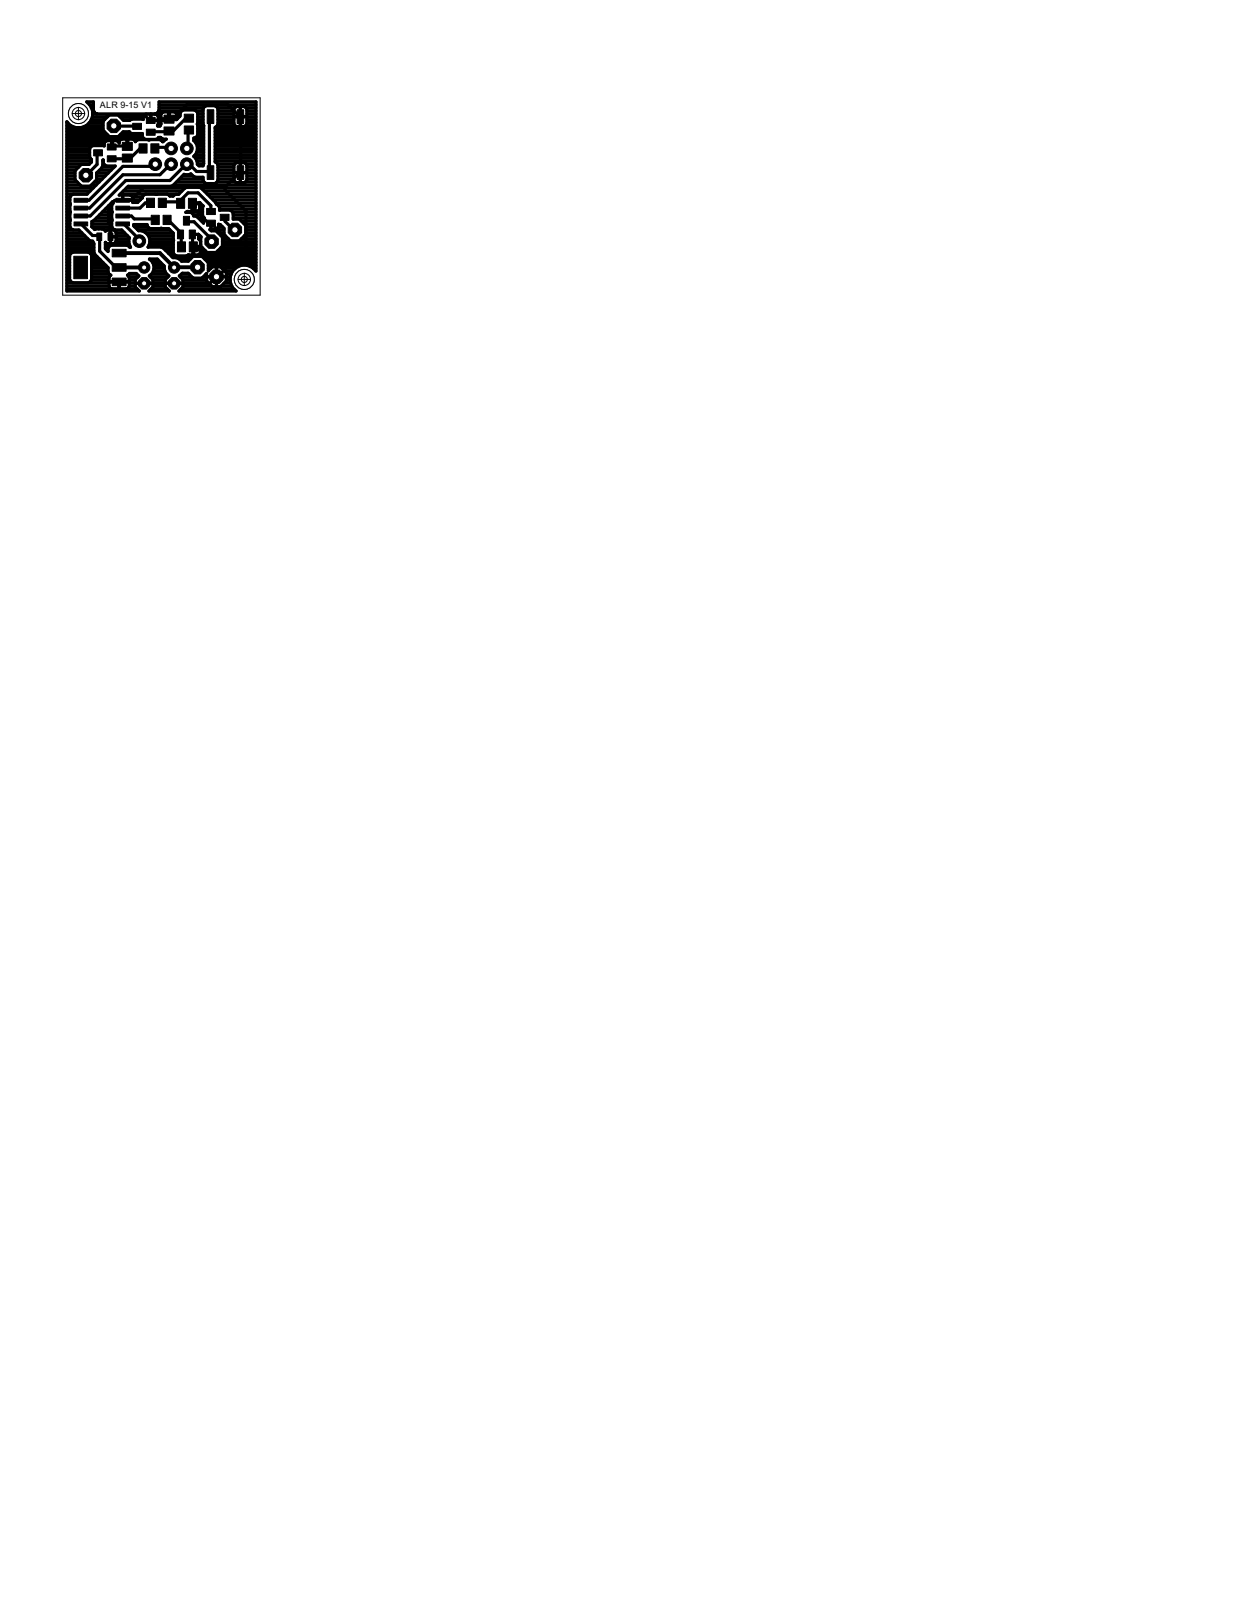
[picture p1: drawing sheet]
<svg xmlns="http://www.w3.org/2000/svg" width="216mm" height="279mm" viewBox="0 0 216 279" stroke-linecap="round" stroke-linejoin="round" font-family="sans-serif">
<defs><g id="words">
<text font-size="1.7" x="17.3" y="18.7">ALR 9-15 V1</text>
</g></defs>
<g fill="#000" stroke="#000" stroke-width=".17">
<path d="M28.5 20h1.7v1.4h-1.7zM32 19.8h1.6v1.4h-1.6zM36 19h1.1v2.4h-1.1zM41.1 19h1.2v2.4h-1.2zM12.8 34.4h2.4v.7h-2.4zM12.8 35.8h2.4v.6h-2.4zM12.8 37.1h2.4v.7h-2.4zM12.8 38.5h2.4v.7h-2.4zM16.3 26h1.5v1.1h-1.5zM18.6 25h1.6v1h-1.6zM18.6 27h1.6v1.1h-1.6zM20.1 38.5h2.4v.7h-2.4z"/>
<path d="M20.1 37.1h2.4v.7h-2.4zM20.1 35.8h2.4v.6h-2.4zM20.1 34.4h2.4v.7h-2.4zM21.2 26.7h1.8v1.4h-1.8zM21.2 24.7h1.8v1.4h-1.8zM23 21.4h1.6v1.1h-1.6zM24.1 25h1.4v1.6h-1.4zM25.4 20.4h1.5v1h-1.5zM25.4 22.4h1.5v1.1h-1.5zM25.4 34.4h1.4v1.6h-1.4zM26.2 25h1.4v1.6h-1.4zM26.2 37.4h1.4v1.6h-1.4z"/>
<path d="M27.5 34.4h1.4v1.6h-1.4zM28.3 37.4h1.4v1.6h-1.4zM28.5 22h1.7v1.4h-1.7zM30.6 34.4h1.4v1.8h-1.4zM30.8 39.9h1.1v1.5h-1.1zM31.8 37.5h1.1v1.6h-1.1zM32 21.9h1.6v1.4h-1.6zM32.7 34.4h1.4v1.8h-1.4zM32.9 39.9h1v1.5h-1zM35.9 38.2h1.5v1.1h-1.5zM35.9 36.2h1.5v1h-1.5zM36 28.8h1.1v2.3h-1.1z"/>
<path d="M38.2 37.2h1.6v1h-1.6zM41.1 28.8h1.2v2.3h-1.2zM12.8 44.5h2.4v3.9h-2.4zM16.8 40.4h.9v1.3h-.9zM18.8 40.4h.8v1.3h-.8zM19.5 48.3h2.4v1.3h-2.4zM19.5 45.8h2.4v1.3h-2.4zM19.5 43.3h2.4v1.3h-2.4zM30.8 42h1.4v1.7h-1.4zM32.9 42h1.3v1.7h-1.3z"/>
</g>
<g fill="none" stroke="#000" stroke-width=".55">
<path d="M15.5 18.2h.7M15.8 18.7h.4M16 19.2h.2M16.1 19.2a2.48 2.48 0 0 1-1.5 2.8 2.48 2.48 0 0 1-3-.9v29.4h12.6l-.7-.7v-1.3l.6-.6-.5-.4h-1.1l-.4 .3 .3 .4v.7h-1.7v1.2l1.5-.1 .2-.4v-.6h-3.5l.1 .9 .4 .2h1.2v-1.2h-1.7v-.7l.3-.4-.3-.3-.1-.3v-.8l-2.4-2.3-.1-.3v-1.6l-.2-.4-.6-.1-1.8-1.8h-1l-.5-.3-.1-.3v-4.1M16.1 19.2l-.4-.9-.7-.6h1.2v1.5l.2 .3 .3 .2M16.1 19.7h11M26.2 19.8v1.1M27.1 19.7h.9M27.1 19.7l.3-.2 .2-.3v-1.5h16.8v29.4a2.48 2.48 0 0 0-3.8-.4 2.48 2.48 0 0 0 .4 3.8h-9.9l.6-.7v-1.3l-.6-.6 .5-.5h1.1l.8 .9h1.6l.8-.8v1.2l1 1h1.4l1-1v-1.4l-1-1h-1.4l-.7 .7v-1.4l-1.1-1.1h-1.6l-.8 .8h-1.2l-.3-.3-.6-.3h-.6l-1.7-1.7-.4-.1h-2.2M27.6 19.2h4M27.6 18.2h16.8M27.6 18.7h7.7"/>
<path d="M29.3 19.7h.1M30.7 19.7h.6M32.4 18.2l-2.5 2.4h-.5l-.2 .3h-3.2l-1-1h-6.2l-1 1v1.7l1.8 1.7v.8l-.2 .4M34 19.2h1.2M34.3 19.7h.9M37.7 18.7h3M37.8 19.7h2.8M37.8 19.2h2.8M39.5 18.2l2.2 2 .1 .2v9.4l-.1 .2-2.6 2.5M40.7 18.7l.4-.2h1.3l.3 .2 .1 .3v2.5l-.3 .4h-1.6l-.3-.3v-2.6zM41.7 19.7h.1M41.7 18.5v3.4"/>
<path d="M41.7 19.2h.1M41.7 18.7h.1M42.7 18.7h1.7M42.8 19.7h1.6M42.8 19.2h1.6M11.6 34.7h.5M11.6 23.9h13.2M11.6 24.4h9.2M11.6 33.7h3.5M11.6 35.2h.5M11.6 39.9h1M11.6 39.3h.5"/>
<path d="M11.6 38.8h.5M11.6 38.3h.5M11.6 37.8h.5M11.6 37.3h.5M11.6 36.8h.6M11.6 36.3h.5M11.6 35.7h.5M11.6 34.2h.6M11.6 33.1h4M11.6 32.6h4.6M11.6 32.1h2.3M11.6 31.6h1.8"/>
<path d="M11.6 31.1h1.4M11.6 30.6h1.4M11.6 30.1h1.4M11.6 29.5h1.5M11.6 29h2M11.6 28.5h3.9M11.6 28h4.3M11.6 27.5h4.1M11.6 27h4M11.6 26.4h4M11.6 25.9h4M11.6 25.4h4.2"/>
<path d="M11.6 24.9h6.5M11.6 23.3h7M11.6 22.8h6.5M11.6 22.3h6.3M11.6 21.8h.7M11.6 21.3h.1M14 38.9l2.1 2h.9l.2 .2M15 21.8h2.9M15.5 21.3h2.4M15.7 27.5l.2 .2v.4l-.4 .4h-1.4l-1.1 1.1v1.6l1.1 1.1h1.6l1.1-1.1v-1.2l.9-.9 .2-1.3M15.8 20.8h2.4M15.8 32.1h.9"/>
<path d="M15.9 25.4l-.3 .4v1.4l.1 .3M15.9 39.3l.5 .5a1.69 1.69 0 0 1 1.9 .3l.4-.2h1l.3 .2 .2 .3v1.4l-.3 .4-1.2 .1-.4-.2v1.1l.5 .4 .1-.7 .4-.3h2.7l.6 .3M15.9 39.3h3.5M15.9 38.8h3.5M16 20.3h2.7M16.2 38.3l-.3 .1v.9M16.2 38.3h3.2M16.4 31.6h.8M16.5 38.1l-.3 .2M16.5 38.1h.1M16.8 37.8h2.6M16.8 31.1h.9"/>
<path d="M16.8 30.6h1.4M16.8 30.1h2M17 26.5l-.2 .1v1.9l-1.9 1.9M17.3 29.5h2M17.3 37.3h2.1M17.7 29h2.1M17.8 36.8h1.7M17.8 28.5h.3M17.8 28h.1M17.9 27.8h.1M17.9 27.8l.1 .7M18 28.5l.5 .3h1.5l-4.9 4.9h-2.4l-.3 .1-.3 .5v.9"/>
<path d="M18.1 24.9v.4h-2l-.2 .1M18.1 39.9h1.8M18.3 36.3h1.1M18.6 24.4l-.4 .2-.1 .3M18.8 35.7h.6M19.2 39.9v2.4M19.3 35.2h.3M19.4 24.4v1.1M19.4 25.5h.1M19.4 25.4h.1M19.4 24.9h.1M19.6 35.3v-.3l-3.1 3.1"/>
<path d="M19.6 35.3l-.2 .3v3.7l.1 .3 .5 .3h1.1l1.4 1.4-.1 .9 .2 .7M19.6 35.3h.1M19.7 21.8l4.1 .1M20.8 20.3h4.1M20.9 33.7h10.2M20.9 23.3h3.8M21.3 34.8h-.2M21.3 34.8h.1M21.3 34.7h.1M21.3 34.8h-1.4l-1.1 1.1v2.7l.3 .3 .1 2.2M21.3 34.8h1.7M21.3 33.9v.9"/>
<path d="M21.3 37.5h1.5l.5 .5h3.5l.1 .2M21.3 34.2h.1M21.3 38.9l.3 .1 2.7 2.7-.1 .1M21.3 20.8h1.4M21.4 33.1h10.2M21.9 32.6h10.2M22 24.4h.2M22 24.9h.2M22.1 25.4l-2.5-.1-.2 .2M22.4 22.9h.1M22.4 22.9l.5 .3h1.8a.77 .77 0 0 0 .6 1h1.8l.4-.3h.4M22.6 20.8l-.1 .1h-1.1l-.9-.9h-1.5l-1.1 1.1v1.5l1.1 1.1h1.5l.9-.8h1"/>
<path d="M23 34.2h1.7M23 34.2v.9h.9l.5-.5M23 34.7h1.3M23.4 39.3h2.2M23.4 24.4l-.2-.2h-1v1.1h-.2v-1.1h-1a.61 .61 0 0 0-.3 .6l-.1-.2-.4-.2M23.4 24.4h.3M23.9 39.9h5.6M24.4 34.6v.1M24.8 25.8h-.5l-1.5 1.5h-.5l-.3 .3h-2.6M24.9 20.3l.1-.3 .3-.2h1.7l.3 .1 .2 .4M24.9 20.3v.4h-2l-.3 .1M25.3 33.7a.82 .82 0 0 0-.6 .7l-.3 .2"/>
<path d="M25.7 39.4l.4 .3h3.2l.8 .8v3.3l.1 .3 .4 .3h1.7l.4-.2h.8v-1.3h1.3v.9l-.3 .4h-.9v-1.4h1.2v-.9M25.7 39.4l-.2-.4h-2.3v.2l.8 .8a1.82 1.82 0 0 1 1.8 .9 1.82 1.82 0 0 1-.1 2M26.1 35.2h-.9l-.9 .9h-3M26.2 20.8h.1M26.2 20.3h.1M26.9 25.8l.1-.2h2.7v.2M26.9 28.5l-.4 .4h-5.2l-5.8 5.9h-1.5M27 33.7h.3M27.3 21.8h.5M27.5 20.3h.4M27.5 20.8h1.8v-1.4h-.9l-.4 .4-.1 .8h2.9v-.7l-.3-.4-1.1-.1v1.4h1.2l.7-.7a.81 .81 0 0 1 .5-1h1.9l.5 .3 .1 .3v3.7l-.3 .5M27.5 20.3v1.2l-.2 .3"/>
<path d="M27.5 21.3h.4M27.9 23.9l.4 .3h.6l-.6 .4-.6-.4h-3.7l-.5 .4-.1-.2M27.9 20.8a1.2 1.2 0 0 1-.1 1.1l-.5-.1M28 24.4h.5M28.2 35.2l.1-.2h2.9l.1 .3-.1-.4 1.4-1.4h1.8l2.2 2.2v1M29 38.2h.2l2.3 2.2-.2 .3h.2v2.1M29.3 20.3h.1M29.7 28.5l-2 1.8h-6.4l-5.7 5.8h-1.6M30.1 32.1h14.3M30.6 31.6h4.8M30.8 20.3h.4M31.1 31.1h4.1"/>
<path d="M31.6 30.6h1.9M32.4 38.3v.2h1.3l2.9 2.9 .1 .5M32.4 28.5l-2.9 2.8h-7.7l-6.1 6.2h-1.7M32.4 36.8h2.8M32.4 32.5l-.3 .1-1.1 1.1h-.5l-.5 .3a1.04 1.04 0 0 1-1-.3M32.4 28.4v.1M32.7 28.4l-.3 .1M32.8 20.5l-.2 .1h-.4l-2 2h-.8l-.2 .3h-3M32.8 22.6h-.2v3l-.2 .2M33.3 36.3h.2M33.3 35.7h.2M33.4 35.3l.2 .1v.8l2.5 2.5h.5"/>
<path d="M33.5 37.3h1.7M33.6 24.4l.4 .3 .2 .7M33.6 24.4h1.7M33.8 27h1.5M34 27.5l.2 .6v.4M34 27.5h1.3M34 23.9l-.4 .1v.4M34 23.9h1.3M34 24.9h1.3M34.1 26.4h1.2M34.2 28h1.1M34.2 25.4v.7l-.2 .7-.4 .3 .4 .4"/>
<path d="M34.2 28.5h1.1M34.2 25.9h1.1M34.2 25.4h1.1M34.3 20.8h.9M34.3 20.3h.9M34.3 23.3h1M34.3 22.8h1M34.3 22.3h1M34.3 21.8h1M34.3 21.3h.9M34.4 37.8h1M34.6 32.5l.3 .1"/>
<path d="M34.6 35.2l.7 .6-.1 .2v1.4l.3 .4-.2 .9-1.1-1.1-.6-.1a.71 .71 0 0 0-.6-.6h-.8l.3-.2h.8v-1.3h1.3v1l-.4 .3h-.7v-1.5h1.2M34.6 36.3h.6M34.6 35.7h.6M34.9 38.3h.4M34.9 32.6l2.5 2.5 .2 .4a.83 .83 0 0 1 .5 1M34.9 32.6h9.5M35.3 21.8l-.1-.3v-2.6l.1-.3 .5-.2h1.5l.2 .1 .3 .4v2.6l-.1 .3-.4 .3v6l.4 .3 .1 .2v2.7l-.1 .2-.4 .4h-1.5l-.5-.4-.1-.7h-1.3l-.3-.2-.5-.4-.3 .1-.9-.1-1.9 2-.3 .1h-7.5l-1.5 1.6h1.9l.4 .3M35.3 28.4l-.1 .4h-.7l-.3-.3M35.3 21.8h.1M35.3 21.8v6.6M35.3 28.4h.1M35.5 33.1h8.9"/>
<path d="M36 33.7h8.4M36.4 39.9h2.5M36.5 34.2h7.9M36.5 20.2l-.2 .2v9.1l.2 .5-.2-.2h-2.2l-1.2-1.3h-.5M36.6 38.7l.2 .2M36.6 38.7l.4 .2M36.6 38.7l2.2 2.2v1.9l-2.4 2.4M36.6 38.7v1.1M36.6 38.7h.1M36.6 39.3h.1M36.6 38.8h.1M37 34.7h7.4"/>
<path d="M37.3 23.9h7.1M37.3 24.4h7.1M37.3 28h7.1M37.3 27.5h7.1M37.3 27h7.1M37.3 26.4h7.1M37.3 25.9h7.1M37.3 25.4h7.1M37.3 24.9h7.1M37.3 23.3h7.1M37.3 22.8h7.1M37.3 22.3h7.1"/>
<path d="M37.5 35.2h6.9M37.7 31.6h3.2M37.7 21.8h3M37.8 28.5h2.9M37.8 20.8h2.8M37.8 20.3h6.6M37.8 31.1h2.8M37.8 30.6h2.8M37.8 30.1h2.8M37.8 29.5h2.8M37.8 29h2.8M37.8 21.3h2.8"/>
<path d="M37.9 39.3l-.3 .5h-1.2l.3 .3h.8l1.1 1.1v1.5l-1.1 1.1h-1.6l-1.1-1.1 .1-1.6-.4-.4v.8l.3 .4M37.9 39.3h.7M38 35.7h6.4M38.1 36.5h1.8l.3 .1 .3 .4v1h1.1l1.1 1.1v1.6l-1.1 1.1h-1.6l-1.1-1.1v-1.1l-.7-.6-.3-.1v.4M38.1 36.5h.1M38.1 36.3h6.3M39 37.7l.1 .7 1.4 1.5h.3M39.1 32.5h-14.1l-2.2 2.2-1.5 .1M39.1 32.5v.5l3.7 3.7-.1 6.4-4.9 4.9M40.3 36.8h4.1M40.5 37.8h3.9M40.5 37.3h3.9"/>
<path d="M40.6 30h2.2M40.6 20.2h2.2M40.7 28.4l.4-.2h1.3l.3 .2 .1 .3v2.5l-.2 .4-.2 .1h-1.3l-.5-.4v-2.6zM41.7 20.8h.1M41.7 28.2v3.5M41.7 31.6h.1M41.7 31.1h.1M41.7 30.6h.1M41.7 30.1h.1M41.7 29.5h.1M41.7 29h.1M41.7 28.5h.1"/>
<path d="M41.7 21.8h.1M41.7 21.3h.1M41.8 38.3h2.6M42.4 38.8h2M42.6 31.6h1.8M42.7 39.9h1.7M42.7 39.3h1.7M42.7 21.8h1.7M42.8 28.5h1.6M42.8 20.8h1.6M42.8 31.1h1.6M42.8 30.6h1.6"/>
<path d="M42.8 30.1h1.6M42.8 29.5h1.6M42.8 29h1.6M42.8 21.3h1.6M11.6 49.1h7.3M11.6 50.2h12.3M11.6 49.7h7.3M11.6 48.6h.5M11.6 48.1h.5M11.6 47.6h.5M11.6 47.1h.5M11.6 46.6h.5"/>
<path d="M11.6 46.1h.5M11.6 45.6h.5M11.6 45h.5M11.6 44.5h.5M11.6 44h.7M11.6 43.5h4.7M11.6 43h4.7M11.6 42.4h4.7M11.6 41.9h4.5M11.6 41.4h3.6M11.6 40.9h3.1M11.6 40.4h2.6"/>
<path d="M12.2 44.1l.5-.3h2.6l.5 .3 .1 .2v4.2l-.3 .5-.3 .1h-2.6l-.5-.3-.1-.3v-4.2zM15.7 44h.7M15.8 48.6h3.1M15.9 48.1h3M15.9 47.6h3.1M15.9 47.1h2.9M15.9 46.6h2.9M15.9 46.1h2.5M15.9 45.6h2M15.9 45h1.5M15.9 44.5h.9M17.2 41.1l.1 2.5 2.8 2.8h.6"/>
<path d="M17.4 40.7l-.2 .4M18.3 43h.5M18.3 42.4h4.2M18.6 43.5h.2M19.2 41.1h1M19.2 41.9h.1M19.2 41.4h.1M19.2 40.9h.1M19.2 40.4h.1M19.4 40.7l-.2 .4M20 46.3h.5M20.1 41.9h2.3"/>
<path d="M20.2 41.4h2.2M20.2 40.9h1.9M20.2 40.4h1.4M20.6 49.1h.1M20.6 49.7h.1M22.4 47.6h1.4M22.4 49.7h1.1M22.4 48.1h1.5M22.4 48.6h1.1M22.6 42.9h.1M25 49.2h.1M25.3 40.4h4.7"/>
<path d="M25.7 40.9h4.4M25.9 42.4h4.2M25.9 45h1.4l1.2 1.2a1.72 1.72 0 0 0 .8 1.7l-.6 .6v1.3l.7 .7h-3.6l.7-.7v-1.3l-.6-.6a1.72 1.72 0 0 0 0-2.9zM26 41.4h4.1M26 41.9h4.1M26 45h1.4M26.1 48.1h3M26.2 50.2h2.9M26.2 47.6h2.8M26.5 45.6h1.4M26.5 49.7h2.2M26.5 48.6h2.2"/>
<path d="M26.6 47.1h2.1M26.7 46.1h1.7M26.7 46.6h1.8M28.1 43h2M28.8 43.5h1.3M29.3 44h.8M29.8 44.5h3.7M30.2 49.2h.1M31.2 45h1.8M31.3 48.1h2.1M31.4 50.2h9.3M31.4 47.6h1.5"/>
<path d="M31.7 49.7h5.1M31.7 48.6h4.2M33.4 40.7v2l.6 .6h.5l3.1 3.1M33.4 40.7h1.1M33.4 40.7h.1M33.5 44h.1M33.5 43.5h.1M33.5 43h.1M34.5 41.4h.3M34.5 40.9h.2M34.7 44h9.7M34.8 43.5h.8"/>
<path d="M34.8 43h.3M34.8 42.4h.1M34.8 41.9h.1M35.1 44.5h9.3M35.2 48.1h.7M35.6 45h8.8M35.7 47.6h.2M35.9 48h3.4M36.1 45.6h8.3M36.2 46.6h.4M36.2 46.1h5.7M37.6 48l-1.2 1.2-14-.1"/>
<path d="M37.6 49.1h.1M37.6 46.3v3.4M37.6 49.7h.1M37.6 48.6h.1M37.6 48.1h.1M37.6 47.6h.1M37.6 47.1h.1M37.6 46.6h.1M37.8 43.5h6.6M37.8 40.4h1.1M38.3 40.9h.8M38.4 49.7h1.9"/>
<path d="M38.4 43h6M38.5 46.6h2.4M38.6 42.4h5.8M38.6 41.9h5.8M38.6 41.4h1M38.9 49.1h1.1M39.1 47.1h1.2M39.3 48.6h.7M39.3 48.1h.7M39.3 47.6h.8M41.9 41.4h2.5M42.4 40.9h2"/>
<path d="M42.7 40.4h1.7M42.9 46.1h1.5M43.9 46.6h.5"/>
</g>
<path d="M20.7 46.4h4.3M20.7 43.9h7l2.5 2.5h4.1" fill="none" stroke="#000" stroke-width=".68"/>
<circle cx="30.2" cy="46.4" r=".99" fill="#000" stroke="#000" stroke-width=".17"/>
<circle cx="30.2" cy="46.4" r=".44" fill="#fff" stroke="#000" stroke-width=".17"/>
<circle cx="30.2" cy="49.2" r="1.07" fill="#000" stroke="#000" stroke-width=".17"/>
<circle cx="30.2" cy="49.2" r=".44" fill="#fff" stroke="#000" stroke-width=".17"/>
<circle cx="25" cy="46.4" r=".99" fill="#000" stroke="#000" stroke-width=".17"/>
<circle cx="25" cy="46.4" r=".44" fill="#fff" stroke="#000" stroke-width=".17"/>
<circle cx="25" cy="49.2" r="1.07" fill="#000" stroke="#000" stroke-width=".17"/>
<circle cx="25" cy="49.2" r=".44" fill="#fff" stroke="#000" stroke-width=".17"/>
<circle cx="19.7" cy="21.8" r="1.26" fill="#000" stroke="#000" stroke-width=".17"/>
<circle cx="19.7" cy="21.8" r=".55" fill="#fff" stroke="#000" stroke-width=".17"/>
<circle cx="14.9" cy="30.4" r="1.26" fill="#000" stroke="#000" stroke-width=".17"/>
<circle cx="14.9" cy="30.4" r=".55" fill="#fff" stroke="#000" stroke-width=".17"/>
<circle cx="36.7" cy="41.9" r="1.26" fill="#000" stroke="#000" stroke-width=".17"/>
<circle cx="36.7" cy="41.9" r=".55" fill="#fff" stroke="#000" stroke-width=".17"/>
<circle cx="34.3" cy="46.4" r="1.26" fill="#000" stroke="#000" stroke-width=".17"/>
<circle cx="34.3" cy="46.4" r=".55" fill="#fff" stroke="#000" stroke-width=".17"/>
<circle cx="40.8" cy="39.9" r="1.26" fill="#000" stroke="#000" stroke-width=".17"/>
<circle cx="40.8" cy="39.9" r=".55" fill="#fff" stroke="#000" stroke-width=".17"/>
<circle cx="37.6" cy="48" r="1.26" fill="#000" stroke="#000" stroke-width=".17"/>
<circle cx="37.6" cy="48" r=".55" fill="#fff" stroke="#000" stroke-width=".17"/>
<circle cx="24.2" cy="41.8" r="1.1" fill="#000" stroke="#000" stroke-width=".17"/>
<circle cx="24.2" cy="41.8" r=".55" fill="#fff" stroke="#000" stroke-width=".17"/>
<circle cx="29.7" cy="25.8" r="1.1" fill="#000" stroke="#000" stroke-width=".17"/>
<circle cx="29.7" cy="25.8" r=".55" fill="#fff" stroke="#000" stroke-width=".17"/>
<circle cx="32.4" cy="25.8" r="1.1" fill="#000" stroke="#000" stroke-width=".17"/>
<circle cx="32.4" cy="25.8" r=".55" fill="#fff" stroke="#000" stroke-width=".17"/>
<circle cx="32.4" cy="28.5" r="1.1" fill="#000" stroke="#000" stroke-width=".17"/>
<circle cx="32.4" cy="28.5" r=".55" fill="#fff" stroke="#000" stroke-width=".17"/>
<circle cx="29.7" cy="28.5" r="1.1" fill="#000" stroke="#000" stroke-width=".17"/>
<circle cx="29.7" cy="28.5" r=".55" fill="#fff" stroke="#000" stroke-width=".17"/>
<circle cx="26.9" cy="28.5" r="1.1" fill="#000" stroke="#000" stroke-width=".17"/>
<circle cx="26.9" cy="28.5" r=".55" fill="#fff" stroke="#000" stroke-width=".17"/>
<g fill="none" stroke="#000" stroke-width=".17">
<path d="M10.9 17h34.2v34.2h-34.2z"/>
<circle cx="13.6" cy="19.7" r="1.74"/>
</g>
<circle cx="13.6" cy="19.7" r="1.74" fill="#fff" stroke="#000" stroke-width=".17"/>
<circle cx="42.4" cy="48.5" r="1.74" fill="none" stroke="#000" stroke-width=".17"/>
<circle cx="42.4" cy="48.5" r="1.74" fill="#fff" stroke="#000" stroke-width=".17"/>
<g fill="none" stroke="#000" stroke-width=".17">
<path d="M12.5 19.7h2.2M13.6 18.6v2.2M41.3 48.5h2.2M42.4 47.4v2.2"/>
<circle cx="13.6" cy="19.7" r=".53"/>
<circle cx="13.6" cy="19.7" r="1.07"/>
<circle cx="42.4" cy="48.5" r=".53"/>
<circle cx="42.4" cy="48.5" r="1.07"/>
</g>
<use href="#words"/>
</svg>
